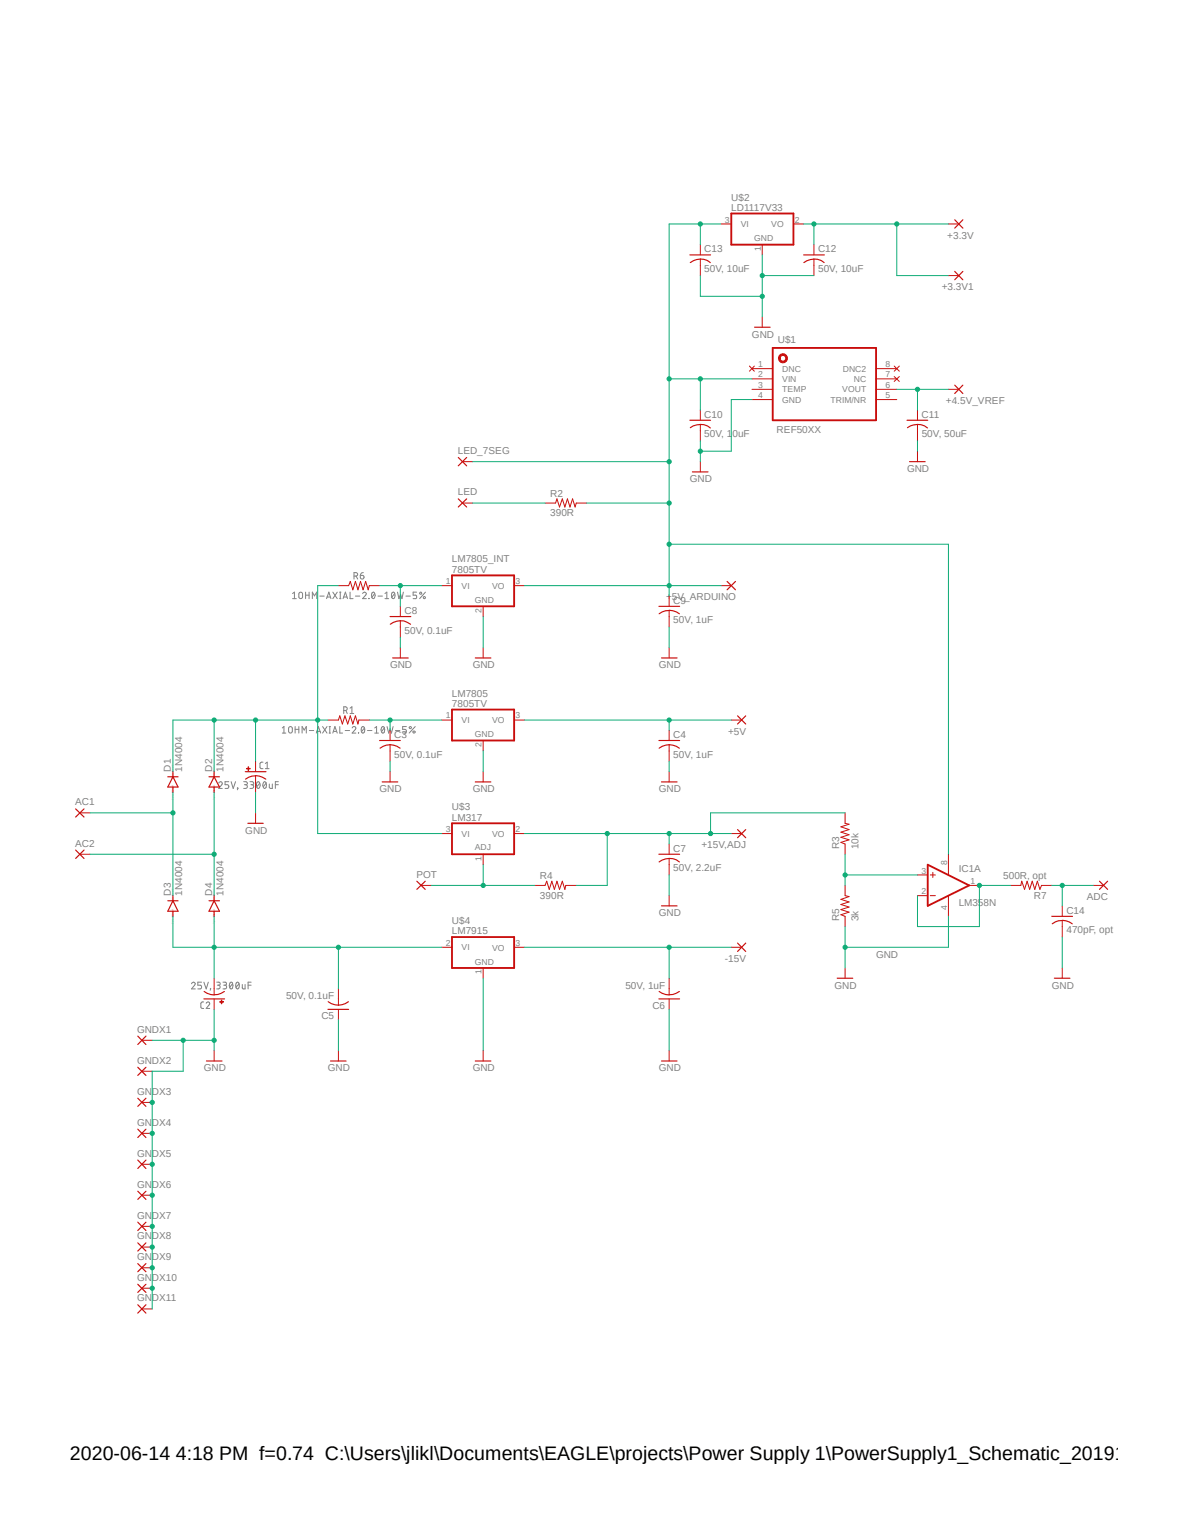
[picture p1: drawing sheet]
<svg xmlns="http://www.w3.org/2000/svg" width="216mm" height="279mm" viewBox="0 0 216 279" stroke-linecap="round" stroke-linejoin="round" font-family="sans-serif">
<defs><g id="words">
<text font-size="3.6" x="12.7" y="265.7">2020-06-14 4:18 PM f=0.74 C:\Users\jlikl\Documents\EAGLE\projects\Power Supply 1\PowerSupply1_Schematic_20191229_v1.</text>
<g font-size="1.8" fill="#808080">
<text x="133" y="38.4">LD1117V33</text>
<text x="133" y="36.5">U$2</text>
<text x="128.1" y="45.9">C13</text>
<text x="148.8" y="45.9">C12</text>
<text x="172.3" y="43.4">+3.3V</text>
<text x="128.1" y="49.5">50V, 10uF</text>
<text x="148.8" y="49.5">50V, 10uF</text>
<text x="171.3" y="52.8">+3.3V1</text>
<text x="136.8" y="61.5">GND</text>
<text x="141.5" y="62.4">U$1</text>
<text x="128.1" y="76">C10</text>
<text x="167.6" y="76">C11</text>
<text x="172" y="73.5">+4.5V_VREF</text>
<text x="83.3" y="82.6">LED_7SEG</text>
<text x="128.1" y="79.6">50V, 10uF</text>
<text x="141.3" y="78.7">REF50XX</text>
<text x="167.6" y="79.6">50V, 50uF</text>
<text x="125.5" y="87.8">GND</text>
<text x="165" y="85.9">GND</text>
<text x="83.3" y="90.2">LED</text>
<text x="100.1" y="94">390R</text>
<text x="100.1" y="90.4">R2</text>
<text x="82.2" y="104.2">7805TV</text>
<text x="82.2" y="102.4">LM7805_INT</text>
<text x="73.6" y="111.8">C8</text>
<text x="121.2" y="109.3">+5V_ARDUINO</text>
<text x="122.5" y="113.5">50V, 1uF</text>
<text x="122.5" y="109.9">C9</text>
<text x="73.6" y="115.4">50V, 0.1uF</text>
<text x="70.9" y="121.6">GND</text>
<text x="86" y="121.6">GND</text>
<text x="119.8" y="121.6">GND</text>
<text x="82.2" y="128.7">7805TV</text>
<text x="82.2" y="126.8">LM7805</text>
<text x="71.7" y="137.9">50V, 0.1uF</text>
<text x="71.7" y="134.3">C3</text>
<text x="122.5" y="137.9">50V, 1uF</text>
<text x="122.5" y="134.3">C4</text>
<text x="132.4" y="133.7">+5V</text>
<text x="31.1" y="140.5" transform="rotate(-90 31.1 140.5)">D1</text>
<text x="33.1" y="140.5" transform="rotate(-90 33.1 140.5)">1N4004</text>
<text x="38.6" y="140.5" transform="rotate(-90 38.6 140.5)">D2</text>
<text x="40.7" y="140.5" transform="rotate(-90 40.7 140.5)">1N4004</text>
<text x="13.7" y="146.6">AC1</text>
<text x="69" y="144.2">GND</text>
<text x="82.2" y="149.4">LM317</text>
<text x="82.2" y="147.5">U$3</text>
<text x="86" y="144.2">GND</text>
<text x="119.8" y="144.2">GND</text>
<text x="13.7" y="154.1">AC2</text>
<text x="44.6" y="151.7">GND</text>
<text x="122.5" y="155">C7</text>
<text x="127.6" y="154.4">+15V,ADJ</text>
<text x="152.6" y="154.6" transform="rotate(-90 152.6 154.6)">R3</text>
<text x="156.1" y="154.6" transform="rotate(-90 156.1 154.6)">10k</text>
<text x="75.7" y="159.8">POT</text>
<text x="98.2" y="160">R4</text>
<text x="122.5" y="158.6">50V, 2.2uF</text>
<text x="174.4" y="158.8">IC1A</text>
<text x="182.5" y="160">500R, opt</text>
<text x="31.1" y="163" transform="rotate(-90 31.1 163)">D3</text>
<text x="33.1" y="163" transform="rotate(-90 33.1 163)">1N4004</text>
<text x="38.6" y="163" transform="rotate(-90 38.6 163)">D4</text>
<text x="40.7" y="163" transform="rotate(-90 40.7 163)">1N4004</text>
<text x="98.2" y="163.6">390R</text>
<text x="119.8" y="166.8">GND</text>
<text x="152.6" y="167.7" transform="rotate(-90 152.6 167.7)">R5</text>
<text x="156.1" y="167.7" transform="rotate(-90 156.1 167.7)">3k</text>
<text x="174.4" y="164.9">LM358N</text>
<text x="188" y="163.6">R7</text>
<text x="194" y="166.3">C14</text>
<text x="197.7" y="163.8">ADC</text>
<text x="82.2" y="170.1">LM7915</text>
<text x="82.2" y="168.2">U$4</text>
<text x="194" y="169.9">470pF, opt</text>
<text x="131.9" y="175.1">-15V</text>
<text x="151.8" y="180">GND</text>
<text x="159.3" y="174.3">GND</text>
<text x="191.3" y="180">GND</text>
<text x="52" y="181.9">50V, 0.1uF</text>
<text x="58.5" y="185.5">C5</text>
<text x="113.7" y="180">50V, 1uF</text>
<text x="118.7" y="183.6">C6</text>
<text x="24.9" y="188">GNDX1</text>
<text x="24.9" y="193.6">GNDX2</text>
<text x="37.1" y="195">GND</text>
<text x="59.7" y="195">GND</text>
<text x="86" y="195">GND</text>
<text x="119.9" y="195">GND</text>
<text x="24.9" y="199.3">GNDX3</text>
<text x="24.9" y="204.9">GNDX4</text>
<text x="24.9" y="210.6">GNDX5</text>
<text x="24.9" y="216.2">GNDX6</text>
<text x="24.9" y="221.8">GNDX7</text>
<text x="24.9" y="225.6">GNDX8</text>
<text x="24.9" y="229.4">GNDX9</text>
<text x="24.9" y="233.1">GNDX10</text>
<text x="24.9" y="236.9">GNDX11</text>
</g>
<g font-size="1.6" fill="#808080">
<text x="131.9" y="40.5">3</text>
<text x="134.7" y="41.3">VI</text>
<text x="140.3" y="41.4">VO</text>
<text x="144.6" y="40.5">2</text>
<text x="137.2" y="43.9">GND</text>
<text x="138.4" y="45.7" transform="rotate(-90 138.4 45.7)">1</text>
<text x="137.9" y="66.8">1</text>
<text x="137.9" y="68.7">2</text>
<text x="137.9" y="70.6">3</text>
<text x="142.3" y="67.6">DNC</text>
<text x="142.3" y="69.6">VIN</text>
<text x="142.3" y="71.4">TEMP</text>
<text x="153.2" y="71.4">VOUT</text>
<text x="153.3" y="67.7">DNC2</text>
<text x="155.3" y="69.6">NC</text>
<text x="161.1" y="70.6">6</text>
<text x="161.1" y="68.7">7</text>
<text x="161.1" y="66.8">8</text>
<text x="137.9" y="72.5">4</text>
<text x="142.3" y="73.3">GND</text>
<text x="151.1" y="73.3">TRIM/NR</text>
<text x="161.1" y="72.5">5</text>
<text x="81.1" y="106.3">1</text>
<text x="83.9" y="107.1">VI</text>
<text x="89.5" y="107.2">VO</text>
<text x="93.8" y="106.3">3</text>
<text x="86.4" y="109.8">GND</text>
<text x="87.6" y="111.5" transform="rotate(-90 87.6 111.5)">2</text>
<text x="81.1" y="130.8">1</text>
<text x="83.9" y="131.6">VI</text>
<text x="89.5" y="131.6">VO</text>
<text x="93.8" y="130.8">3</text>
<text x="86.4" y="134.2">GND</text>
<text x="87.6" y="136" transform="rotate(-90 87.6 136)">2</text>
<text x="81.1" y="151.5">3</text>
<text x="83.9" y="152.3">VI</text>
<text x="86.4" y="154.7">ADJ</text>
<text x="89.5" y="152.3">VO</text>
<text x="93.8" y="151.5">2</text>
<text x="87.6" y="156.6" transform="rotate(-90 87.6 156.6)">1</text>
<text x="167.6" y="159">3</text>
<text x="172.3" y="157.5" transform="rotate(-90 172.3 157.5)">8</text>
<text x="176.5" y="160.9">1</text>
<text x="167.6" y="162.8">2</text>
<text x="172.3" y="165.6" transform="rotate(-90 172.3 165.6)">4</text>
<text x="81.1" y="172.2">2</text>
<text x="83.9" y="173">VI</text>
<text x="89.5" y="173">VO</text>
<text x="93.8" y="172.2">3</text>
<text x="86.4" y="175.6">GND</text>
<text x="87.6" y="177.3" transform="rotate(-90 87.6 177.3)">1</text>
</g>
<g font-size=".4" fill="#ffba08">
<text x="31.6" y="141.8" transform="rotate(-90 31.6 141.8)">SpiceOrder 2</text>
<text x="39.1" y="141.8" transform="rotate(-90 39.1 141.8)">SpiceOrder 2</text>
<text x="31.6" y="145.5" transform="rotate(-90 31.6 145.5)">SpiceOrder 1</text>
<text x="39.1" y="145.5" transform="rotate(-90 39.1 145.5)">SpiceOrder 1</text>
<text x="31.6" y="164.3" transform="rotate(-90 31.6 164.3)">SpiceOrder 2</text>
<text x="39.1" y="164.3" transform="rotate(-90 39.1 164.3)">SpiceOrder 2</text>
<text x="31.6" y="168.1" transform="rotate(-90 31.6 168.1)">SpiceOrder 1</text>
<text x="39.1" y="168.1" transform="rotate(-90 39.1 168.1)">SpiceOrder 1</text>
</g>
</g></defs>
<path d="M12.7 34.6l190.5 205.1M203.2 34.6l-190.5 205.1" fill="none" stroke="#fff" stroke-width=".18"/>
<g fill="none" stroke="#808080" stroke-width=".18">
<path d="M53.2 108l.4-.2v1.2M53.2 109h.7M54.5 107.8a.34 .34 0 0 1 .5 .3v.6a.34 .34 0 0 1-.3 .3 .34 .34 0 0 1-.3-.3v-.6zM55.6 107.8v1.2M55.6 108.3h.6M56.2 107.8v1.2M56.8 109v-1.2l.4 .7 .4-.7v1.2M58.2 108.5h.8M59.4 109l.4-1.2 .4 1.2M59.5 108.7h.6M60.5 107.8l.8 1.2M61.3 107.8l-.8 1.2"/>
<path d="M61.8 109h.2M61.8 107.8h.2M61.9 107.8v1.2M62.4 109l.4-1.2 .4 1.2M62.5 108.7h.6M63.7 107.8v1.2h.5M64.4 104.9h.3a.32 .32 0 0 0 .4-.4 .32 .32 0 0 0-.4-.3h-.3v1.2M64.6 108.5h.8M64.8 104.9l.3 .5M65.5 104.7h.5a.34 .34 0 0 1 .2 .4 .34 .34 0 0 1-.3 .3 .34 .34 0 0 1-.4-.3zM66 108a.33 .33 0 0 1 .4-.2 .33 .33 0 0 1 .1 .5l-.5 .7h.6M66.1 104.2l-.3 .1-.3 .4"/>
<path d="M67.1 108.9v.1zM67.8 107.8h.1a.69 .69 0 0 1 0 1.2 .75 .75 0 0 1-.1-1.2zM68.2 108l-.6 .7M68.7 108.5h.9M70 109h.7M70 108l.4-.2v1.2M71.4 107.8h.1a.74 .74 0 0 1 0 1.2 .71 .71 0 0 1-.1-1.2zM71.8 108l-.6 .7M72.3 107.8l.3 1.2 .3-.8 .2 .8 .3-1.2M73.8 108.5h.8M75.8 107.8h-.7v.5h.5l.2 .2v.3l-.2 .2h-.5M77.4 107.8l-1.1 1.2"/>
<path d="M47.8 138.7l-.4 .1-.1 .2v.8l.5 .1M48.3 139.9h.6M48.3 139l.3-.3v1.2M51.4 132.5l.2-.3v1.2M51.4 133.4h.6M52.7 132.3a.34 .34 0 0 1 .5 .2v.6a.34 .34 0 0 1-.4 .3 .34 .34 0 0 1-.3-.3v-.6zM53.7 132.2v1.2M53.7 132.8h.7M54.4 132.2v1.2M54.9 133.4v-1.2l.4 .7 .4-.7v1.2M56.3 133h.8M57.5 133.4l.4-1.2 .4 1.2"/>
<path d="M57.6 133.1h.6M58.7 132.2l.8 1.2M59.5 132.2l-.8 1.2M59.9 133.4h.2M59.9 132.2h.2M60 132.2v1.2M60.5 133.4l.4-1.2 .4 1.2M60.6 133.1h.6M61.8 132.2v1.2h.5M62.5 129.3h.3a.34 .34 0 0 0 .4-.3 .34 .34 0 0 0-.4-.3h-.3v1.2M62.8 133h.8M62.9 129.3l.3 .6"/>
<path d="M63.7 128.9l.3-.2v1.2M63.7 129.9h.6M64.1 132.5a.34 .34 0 0 1 .4-.3 .34 .34 0 0 1 .1 .6l-.5 .6h.6M65.2 133.3v.1zM65.9 132.3l.1-.1a.69 .69 0 0 1 0 1.2l-.3-.3v-.5zM66.3 132.5l-.6 .7M66.8 133h.8M68.2 133.4h.6M68.2 132.5l.3-.3v1.2M69.5 132.3l.1-.1a.69 .69 0 0 1 0 1.2l-.2-.1-.1-.5zM69.9 132.5l-.5 .7M70.4 132.2l.3 1.2 .3-.8 .2 .8 .3-1.2"/>
<path d="M71.9 133h.8M73.9 132.2h-.7v.6h.6l.1 .3-.1 .3h-.6M75.5 132.2l-1.1 1.2M39.8 142.6a.33 .33 0 0 1 .5-.3 .33 .33 0 0 1 0 .5l-.5 .7h.6M41.6 142.3h-.7v.5l.6 .1 .1 .2-.1 .4h-.6M42 142.3l.4 1.2 .4-1.2M43.2 143.4l.1 .1zM43.3 143.5l-.1 .3M44.3 142.3h.4l.3 .2-.1 .3h-.5M44.7 142.8a.34 .34 0 0 1 .3 .4 .34 .34 0 0 1-.3 .3h-.4M45.5 142.3h.4l.2 .2v.3h-.5M45.8 142.8a.34 .34 0 0 1 .3 .4 .34 .34 0 0 1-.3 .3h-.3"/>
<path d="M46.8 142.3h.2a.73 .73 0 0 1 0 1.2 .74 .74 0 0 1-.2-1.2zM47.2 142.6l-.5 .6M48 142.3h.1a.73 .73 0 0 1 0 1.2l-.2-.2-.1-.4zM48.4 142.6l-.5 .6M49 142.7v.6l.2 .2h.3v-.8M50.1 142.8h.5M50.6 142.3h-.5v1.2M34.8 179.1l.1-.2a.32 .32 0 0 1 .5 0 .32 .32 0 0 1 0 .4l-.6 .7h.7M36.7 178.8h-.7v.5l.5 .1 .2 .2-.2 .4h-.5M37.1 178.8l.4 1.2 .4-1.2M38.3 179.9v.1zM39.4 178.8h.6v.2v.3h-.5"/>
<path d="M39.7 179.3a.34 .34 0 0 1 .3 .4 .34 .34 0 0 1-.3 .3h-.3M40.6 178.8h.5l.1 .2-.1 .3h-.4M40.9 179.3a.34 .34 0 0 1 .3 .4 .34 .34 0 0 1-.3 .3h-.3M41.9 178.8h.1a.73 .73 0 0 1 0 1.2l-.2-.2-.1-.4zM42.3 179.1l-.5 .6M43.1 178.8h.1a.78 .78 0 0 1 0 1.2 .74 .74 0 0 1-.1-1.2zM43.5 179.1l-.6 .6M44.1 179.2v.7l.1 .1h.4v-.8M45.1 179.3h.6M45.7 178.8h-.6v1.2M37 182.4l-.4 .1-.1 .1 .1 .8 .4 .2M37.5 182.6l.3-.2 .3 .1v.3l-.6 .8h.6"/>
<path d="M38.3 180l-.1 .3"/>
<circle cx="76.5" cy="108" r=".2"/>
<circle cx="77.2" cy="108.8" r=".2"/>
<circle cx="74.6" cy="132.4" r=".2"/>
<circle cx="75.3" cy="133.2" r=".21"/>
</g>
<g fill="none" stroke="#c90d0c" stroke-width=".21">
<path d="M83.4 90.8l1.5 1.5M83.4 83.3l1.5 1.5M84.9 90.8l-1.5 1.5M84.9 83.3l-1.5 1.5M71.4 119.8h2.9M86.4 119.8h2.9M120.3 119.8h2.8M132.2 105.8l1.6 1.6M133.8 105.8l-1.6 1.6M13.8 147.2l1.5 1.5M13.8 154.7l1.5 1.6M15.3 147.2l-1.5 1.5"/>
<path d="M15.3 154.7l-1.5 1.6M30.5 141.4h1.9M31.5 140.5v.9M31.5 143.3v.9M31.5 141.4l.9 1.9h-1.9zM38 141.4h1.9M38.9 140.5v.9M38.9 143.3v.9M38.9 141.4l1 1.9h-1.9zM44.6 140.5h3.8M45.1 149.9h2.8M46.5 141.2l.7 .1 1.1 .5"/>
<path d="M46.5 141.2l-.7 .1-1.1 .5M69.5 142.3h2.8M86.4 142.3h2.9M120.3 142.3h2.8M134.2 151l1.4 1.5M135.6 151l-1.4 1.5M30.5 164h1.9M31.5 164l.9 1.9h-1.9zM31.5 163v1M31.5 165.9v.9M38 164h1.9M38.9 164l1 1.9h-1.9z"/>
<path d="M38.9 163v1M38.9 165.9v.9M75.8 160.4l1.5 1.5M77.3 160.4l-1.5 1.5M120.3 164.9h2.8M134.2 171.7l1.4 1.5M135.6 171.7l-1.4 1.5M152.3 178.1h2.8M200 160.4l1.5 1.5M201.5 160.4l-1.5 1.5M25.1 188.6l1.4 1.5M25.1 194.3l1.4 1.4"/>
<path d="M25.1 199.9l1.4 1.5M26.5 188.6l-1.4 1.5M26.5 194.3l-1.4 1.4M26.5 199.9l-1.4 1.5M37.5 193.1h2.9M60.1 193.1h2.8M86.4 193.1h2.9M120.3 193.1h2.8M25.1 205.5l1.4 1.6M25.1 211.2l1.4 1.5M26.5 205.5l-1.4 1.6M26.5 211.2l-1.4 1.5"/>
</g>
<g fill="none" stroke="#c90d0c" stroke-width=".18">
<path d="M84.1 91.6h1.9M84.1 84h1.9M99.1 91.6h1.9l.3-.8 .5 1.5 .5-1.5 .4 1.5 .5-1.5 .5 1.5 .4-1.5 .5 1.5 .2-.7h1.9M61.6 106.6h1.8l.3-.8 .5 1.6 .4-1.6 .5 1.6 .5-1.6 .4 1.6 .5-1.6 .5 1.6 .2-.8h1.8M72.8 117.9v1.9M80.3 106.6h1.9M87.9 110.4v1.8M87.9 117.9v1.9M93.5 106.6h1.9M121.7 117.9v1.9M131.1 106.6h1.9M59.6 131.1h2l.2-.8 .5 1.5 .4-1.5 .5 1.5 .5-1.5 .5 1.5 .4-1.5 .5 1.5 .2-.7h1.9"/>
<path d="M80.3 131.1h1.9M87.9 134.8v1.9M93.5 131.1h1.9M14.5 148h1.9M14.5 155.5h1.9M46.5 141.2v1.1M46.5 148v1.9M71 140.5v1.8M87.9 140.5v1.8M121.7 140.5v1.8M133 151.7h1.9M153.7 148v1.9l.7 .1-1.4 .5 1.4 .5-1.4 .5 1.4 .4-1.4 .5 1.4 .5-1.4 .4 .7 .3v1.9"/>
<path d="M76.6 161.2h1.8M121.7 163v1.9M133 172.4h1.9M153.7 161.2v1.8l.7 .2-1.4 .5 1.4 .5-1.4 .4 1.4 .5-1.4 .5 1.4 .4-1.4 .5 .7 .3v1.9M153.7 176.2v1.9M198.8 161.2h1.9M25.8 189.4h1.9M25.8 195h1.9M38.9 191.2v1.9M61.6 191.2v1.9M87.9 191.2v1.9M121.7 191.2v1.9"/>
<path d="M25.8 200.7h1.9M25.8 206.3h1.9M25.8 211.9h1.9"/>
</g>
<path d="M82.2 104.7h11.3v5.7h-11.3zM82.2 129.2h11.3v5.6h-11.3z" fill="none" stroke="#c90d0c" stroke-width=".34"/>
<path d="M44.8 139.9l.7 .1z" fill-rule="evenodd" fill="#c90d0c"/>
<path d="M44.8 139.9l.7 .1z" fill="none" stroke="#c90d0c" stroke-width=".18"/>
<path d="M45.1 139.6l.1 .7z" fill-rule="evenodd" fill="#c90d0c"/>
<path d="M45.1 139.6l.1 .7zM46.5 138.6v1.9M46.5 142.3v1.9M38.9 180v1.1" fill="none" stroke="#c90d0c" stroke-width=".18"/>
<path d="M37.1 181.8h3.8M37.1 180.5l.6 .3 1.2 .3M40.8 180.5l-1.2 .5-.7 .1" fill="none" stroke="#c90d0c" stroke-width=".21"/>
<path d="M40 182.3l.6 .1z" fill-rule="evenodd" fill="#c90d0c"/>
<path d="M40 182.3l.6 .1z" fill="none" stroke="#c90d0c" stroke-width=".18"/>
<path d="M40.3 182v.7z" fill-rule="evenodd" fill="#c90d0c"/>
<g fill="none" stroke="#c90d0c" stroke-width=".18">
<path d="M127.4 74.6v1.9M127.4 77.3v3M166.9 74.6v1.9M166.9 77.3v3M172.5 70.9h1.9M127.4 84v1.9M166.9 82.1v1.9M72.8 110.4v1.8M72.8 113v3M121.7 108.5v1.9M121.7 111.1v3M71 132.9v1.9"/>
<path d="M71 135.6v3M121.7 132.9v1.9M121.7 135.6v3M133 131.1h1.9M121.7 153.6v1.9M121.7 156.3v3M38.9 178.1v1.9M61.6 180v3M97.3 161.2h1.8l.3-.8 .5 1.5 .5-1.5 .4 1.5 .5-1.5 .5 1.5 .5-1.5 .4 1.5 .2-.7h1.9M121.7 178.1v3M38.9 181.8v1.9M40.3 182v.7z"/>
<path d="M61.6 183.7v1.9M121.7 181.8v1.9M25.8 217.6h1.9M25.8 223.2h1.9"/>
</g>
<g fill="none" stroke="#c90d0c" stroke-width=".21">
<path d="M125.5 76.5h3.7M125.6 77.9a3 3 0 0 1 3.6 0M165 76.5h3.7M165.1 77.9a3 3 0 0 1 3.6 0M173.7 70.1l1.4 1.5M175.1 70.1l-1.4 1.5M125.9 85.9h2.9M165.4 84h2.9M71 112.2h3.7M71 113.6a2.99 2.99 0 0 1 3.7 0M119.8 110.4h3.8M121.7 111.1l1.3 .3 .6 .3"/>
<path d="M121.7 111.1l-.6 .1-1.2 .5M69 134.8h3.8M69.1 136.2a2.93 2.93 0 0 1 3.7 0M119.8 134.8h3.8M119.9 136.2a2.99 2.99 0 0 1 3.7 0M134.2 130.3l1.4 1.5M135.6 130.3l-1.4 1.5M119.8 155.5h3.8M119.9 156.9a2.99 2.99 0 0 1 3.7 0M59.6 183.7h3.8M59.7 182.3a2.99 2.99 0 0 0 3.7 0M119.8 181.8h3.8"/>
<path d="M119.9 180.5l.5 .3 1.3 .3M123.6 180.5l-1.2 .5-.7 .1M25.1 216.8l1.4 1.5M26.5 216.8l-1.4 1.5M25.1 222.5l1.4 1.5M26.5 222.5l-1.4 1.5"/>
</g>
<path d="M140.5 63.3h18.8v13.2h-18.8z" fill="none" stroke="#c90d0c" stroke-width=".34"/>
<path d="M141.9 64.5a.82 .82 0 0 1 1.3 .3 .82 .82 0 0 1-.6 1.2 .82 .82 0 0 1-1-.8h.3a.52 .52 0 0 1 .7-.4 .52 .52 0 0 1 .2 .8 .52 .52 0 0 1-.9-.2v-.2h-.3l.1-.4z" fill-rule="evenodd" fill="#c90d0c"/>
<g fill="none" stroke="#c90d0c" stroke-width=".18">
<path d="M127.4 44.5v1.9M127.4 47.2v3M131.1 40.8h1.9M138.6 44.5v1.9M138.6 57.7v1.9M144.3 40.8h1.9M148 44.5v1.9M148 47.2v3M172.5 40.8h1.9M172.5 50.2h1.9M136.3 66.6l.9 1M136.8 67.1h3.7"/>
<path d="M136.8 69h3.7M136.8 70.9h3.7M136.8 72.7h3.7M137.2 66.6l-.9 1M141.9 64.5a.82 .82 0 0 1 1.3 .3 .82 .82 0 0 1-.6 1.2 .82 .82 0 0 1-1-.8h.3a.52 .52 0 0 1 .7-.4 .52 .52 0 0 1 .2 .8 .52 .52 0 0 1-.9-.2v-.2h-.3l.1-.4zM159.3 67.1h3.8M159.3 69h3.8M159.3 70.9h3.8M159.3 72.7h3.8M162.6 68.5l1 .9M162.6 66.6l1 1M163.6 68.5l-1 .9"/>
<path d="M163.6 66.6l-1 1M80.3 151.7h1.9M87.9 155.5v1.9M93.5 151.7h1.9M166.9 159.3h1.8M169.2 159.3h.9M169.7 158.8v.9M172.5 155.5v3.8M80.3 172.4h1.9M87.9 176.2v1.9M93.5 172.4h1.9M166.9 163h1.8"/>
<path d="M169.2 163h.9M172.5 163v3.8M176.3 161.2h1.8M183.8 161.2h1.9l.1-.8 .6 1.5 .4-1.5 .5 1.5 .4-1.5 .5 1.5 .5-1.5 .4 1.5 .3-.7h1.9M193.2 164.9v1.9M193.2 167.6v3M193.2 176.2v1.9M25.8 227h1.9M25.8 230.8h1.9M25.8 234.5h1.9M25.8 238.3h1.9"/>
</g>
<g fill="none" stroke="#c90d0c" stroke-width=".21">
<path d="M125.5 46.4h3.7M125.6 47.8a2.93 2.93 0 0 1 3.6 0M137.2 59.6h2.9M146.2 46.4h3.7M146.2 47.8a2.99 2.99 0 0 1 3.7 0M173.7 40l1.4 1.5M173.7 49.4l1.4 1.5M175.1 40l-1.4 1.5M175.1 49.4l-1.4 1.5M191.3 166.8h3.8M191.8 178.1h2.8M193.2 167.5l1.3 .3 .5 .3"/>
<path d="M193.2 167.6h-.7l-1.1 .5M25.1 226.2l1.4 1.5M25.1 230l1.4 1.5M25.1 233.8l1.4 1.4M25.1 237.5l1.4 1.5M26.5 226.2l-1.4 1.5M26.5 230l-1.4 1.5M26.5 233.8l-1.4 1.4M26.5 237.5l-1.4 1.5"/>
</g>
<path d="M133 38.9h11.3v5.6h-11.3zM82.2 149.9h11.3v5.6h-11.3zM168.7 157.4l7.6 3.8-7.6 3.7zM82.2 170.6h11.3v5.6h-11.3z" fill="none" stroke="#c90d0c" stroke-width=".34"/>
<path d="M87.9 157.4v3.8M78.4 161.2h18.9" fill="none" stroke="#0dab76" stroke-width=".18"/>
<circle cx="87.9" cy="161.2" r=".38" fill="#0dab76"/>
<g fill="none" stroke="#0dab76" stroke-width=".18">
<path d="M121.7 151.7v1.9M129.2 151.7h-18.8v9.5h-5.6"/>
<circle cx="87.9" cy="161.2" r=".38"/>
</g>
<circle cx="121.7" cy="151.7" r=".38" fill="#0dab76"/>
<g fill="none" stroke="#0dab76" stroke-width=".18">
<path d="M95.4 151.7h15M129.2 151.7h3.8"/>
<circle cx="121.7" cy="151.7" r=".38"/>
</g>
<circle cx="110.4" cy="151.7" r=".38" fill="#0dab76"/>
<g fill="none" stroke="#0dab76" stroke-width=".18">
<path d="M129.2 148v3.7"/>
<circle cx="110.4" cy="151.7" r=".38"/>
</g>
<circle cx="129.2" cy="151.7" r=".38" fill="#0dab76"/>
<g fill="none" stroke="#0dab76" stroke-width=".18">
<path d="M71 138.6v1.9M121.7 138.6v1.9M121.7 159.3v3.7M129.2 148h24.5M27.7 189.4h11.2v1.8M33.3 189.4v5.6"/>
<circle cx="129.2" cy="151.7" r=".38"/>
</g>
<circle cx="33.3" cy="189.4" r=".38" fill="#0dab76"/>
<g fill="none" stroke="#0dab76" stroke-width=".18">
<path d="M33.3 195h-5.6v11.3"/>
<circle cx="33.3" cy="189.4" r=".38"/>
</g>
<circle cx="27.7" cy="200.7" r=".38" fill="#0dab76"/>
<g fill="none" stroke="#0dab76" stroke-width=".18">
<path d="M27.7 206.3v5.6"/>
<circle cx="27.7" cy="200.7" r=".38"/>
</g>
<circle cx="27.7" cy="206.3" r=".38" fill="#0dab76"/>
<g fill="none" stroke="#0dab76" stroke-width=".18">
<path d="M27.7 211.9v5.7"/>
<circle cx="27.7" cy="206.3" r=".38"/>
</g>
<circle cx="27.7" cy="211.9" r=".38" fill="#0dab76"/>
<g fill="none" stroke="#0dab76" stroke-width=".18">
<path d="M27.7 217.6v5.6"/>
<circle cx="27.7" cy="211.9" r=".38"/>
</g>
<circle cx="27.7" cy="217.6" r=".38" fill="#0dab76"/>
<g fill="none" stroke="#0dab76" stroke-width=".18">
<path d="M38.9 183.7v5.7"/>
<circle cx="27.7" cy="217.6" r=".38"/>
</g>
<circle cx="38.9" cy="189.4" r=".38" fill="#0dab76"/>
<g fill="none" stroke="#0dab76" stroke-width=".18">
<path d="M27.7 223.2v3.8"/>
<circle cx="38.9" cy="189.4" r=".38"/>
</g>
<circle cx="27.7" cy="223.2" r=".38" fill="#0dab76"/>
<g fill="none" stroke="#0dab76" stroke-width=".18">
<path d="M27.7 227v3.8"/>
<circle cx="27.7" cy="223.2" r=".38"/>
</g>
<circle cx="27.7" cy="227" r=".38" fill="#0dab76"/>
<g fill="none" stroke="#0dab76" stroke-width=".18">
<path d="M27.7 230.8v3.7"/>
<circle cx="27.7" cy="227" r=".38"/>
</g>
<circle cx="27.7" cy="230.8" r=".38" fill="#0dab76"/>
<g fill="none" stroke="#0dab76" stroke-width=".18">
<path d="M27.7 234.5v3.8"/>
<circle cx="27.7" cy="230.8" r=".38"/>
</g>
<circle cx="27.7" cy="234.5" r=".38" fill="#0dab76"/>
<g fill="none" stroke="#0dab76" stroke-width=".18">
<path d="M136.8 72.7h-3.8v9.4h-5.6M127.4 80.3v3.7M72.8 116v1.9M87.9 112.2v5.7M121.7 114.1v3.8M87.9 136.7v3.8M46.5 144.2v3.8M87.9 178.1v13.1"/>
<circle cx="27.7" cy="234.5" r=".38"/>
</g>
<circle cx="127.4" cy="82.1" r=".38" fill="#0dab76"/>
<g fill="none" stroke="#0dab76" stroke-width=".18">
<path d="M127.4 50.2v3.7h11.2M138.6 46.4v11.3M166.9 80.3v1.8"/>
<circle cx="127.4" cy="82.1" r=".38"/>
</g>
<circle cx="138.6" cy="53.9" r=".38" fill="#0dab76"/>
<g fill="none" stroke="#0dab76" stroke-width=".18">
<path d="M138.6 50.2h9.4"/>
<circle cx="138.6" cy="53.9" r=".38"/>
</g>
<circle cx="138.6" cy="50.2" r=".38" fill="#0dab76"/>
<g fill="none" stroke="#0dab76" stroke-width=".18">
<path d="M153.7 168.7v7.5M172.5 166.8v5.6h-18.8M61.6 185.6v5.6M121.7 183.7v7.5"/>
<circle cx="138.6" cy="50.2" r=".38"/>
</g>
<circle cx="153.7" cy="172.4" r=".38" fill="#0dab76"/>
<g fill="none" stroke="#0dab76" stroke-width=".18">
<path d="M95.4 131.1h37.6M121.7 131.1v1.8M193.2 170.6v5.6"/>
<circle cx="153.7" cy="172.4" r=".38"/>
</g>
<circle cx="121.7" cy="131.1" r=".38" fill="#0dab76"/>
<g fill="none" stroke="#0dab76" stroke-width=".18">
<path d="M67.2 131.1h13.1M71 131.1v1.8"/>
<circle cx="121.7" cy="131.1" r=".38"/>
</g>
<circle cx="71" cy="131.1" r=".38" fill="#0dab76"/>
<g fill="none" stroke="#0dab76" stroke-width=".18">
<path d="M38.9 131.1v9.4M59.6 131.1h-28.1v9.4"/>
<circle cx="71" cy="131.1" r=".38"/>
</g>
<circle cx="38.9" cy="131.1" r=".38" fill="#0dab76"/>
<g fill="none" stroke="#0dab76" stroke-width=".18">
<path d="M57.8 131.1v20.6h22.5"/>
<circle cx="38.9" cy="131.1" r=".38"/>
</g>
<circle cx="57.8" cy="131.1" r=".38" fill="#0dab76"/>
<g fill="none" stroke="#0dab76" stroke-width=".18">
<path d="M61.6 106.6h-3.8v24.5M46.5 131.1v7.5"/>
<circle cx="57.8" cy="131.1" r=".38"/>
</g>
<circle cx="46.5" cy="131.1" r=".38" fill="#0dab76"/>
<g fill="none" stroke="#0dab76" stroke-width=".18">
<path d="M95.4 172.4h37.6M121.7 172.4v5.7"/>
<circle cx="46.5" cy="131.1" r=".38"/>
</g>
<circle cx="121.7" cy="172.4" r=".38" fill="#0dab76"/>
<g fill="none" stroke="#0dab76" stroke-width=".18">
<path d="M16.4 155.5h22.5M38.9 144.2v18.8"/>
<circle cx="121.7" cy="172.4" r=".38"/>
</g>
<circle cx="38.9" cy="155.5" r=".38" fill="#0dab76"/>
<g fill="none" stroke="#0dab76" stroke-width=".18">
<path d="M16.4 148h15.1M31.5 144.2v18.8"/>
<circle cx="38.9" cy="155.5" r=".38"/>
</g>
<circle cx="31.5" cy="148" r=".38" fill="#0dab76"/>
<g fill="none" stroke="#0dab76" stroke-width=".18">
<path d="M31.5 166.8v5.6h48.8M38.9 166.8v5.6"/>
<circle cx="31.5" cy="148" r=".38"/>
</g>
<circle cx="38.9" cy="172.4" r=".38" fill="#0dab76"/>
<g fill="none" stroke="#0dab76" stroke-width=".18">
<path d="M38.9 172.4v5.7M61.6 172.4v7.6"/>
<circle cx="38.9" cy="172.4" r=".38"/>
</g>
<circle cx="61.6" cy="172.4" r=".38" fill="#0dab76"/>
<g fill="none" stroke="#0dab76" stroke-width=".18">
<path d="M86 91.6h13.1M153.7 155.5v5.7M153.7 159.3h13.2"/>
<circle cx="61.6" cy="172.4" r=".38"/>
</g>
<circle cx="153.7" cy="159.3" r=".38" fill="#0dab76"/>
<g fill="none" stroke="#0dab76" stroke-width=".18">
<path d="M183.8 161.2h-5.7v7.5h-11.2v-5.7"/>
<circle cx="153.7" cy="159.3" r=".38"/>
</g>
<circle cx="178.1" cy="161.2" r=".38" fill="#0dab76"/>
<g fill="none" stroke="#0dab76" stroke-width=".18">
<path d="M106.7 91.6h15v16.9M95.4 106.6h26.3"/>
<circle cx="178.1" cy="161.2" r=".38"/>
</g>
<circle cx="121.7" cy="106.6" r=".38" fill="#0dab76"/>
<circle cx="121.7" cy="106.6" r=".38" fill="none" stroke="#0dab76" stroke-width=".18"/>
<circle cx="121.7" cy="91.6" r=".38" fill="#0dab76"/>
<g fill="none" stroke="#0dab76" stroke-width=".18">
<path d="M127.4 69v5.6M136.8 69h-15.1v22.6M121.7 106.6h9.4"/>
<circle cx="121.7" cy="91.6" r=".38"/>
</g>
<circle cx="127.4" cy="69" r=".38" fill="#0dab76"/>
<g fill="none" stroke="#0dab76" stroke-width=".18">
<path d="M131.1 40.8h-9.4v28.2"/>
<circle cx="127.4" cy="69" r=".38"/>
</g>
<circle cx="121.7" cy="69" r=".38" fill="#0dab76"/>
<g fill="none" stroke="#0dab76" stroke-width=".18">
<path d="M127.4 40.8v3.7"/>
<circle cx="121.7" cy="69" r=".38"/>
</g>
<circle cx="127.4" cy="40.8" r=".38" fill="#0dab76"/>
<g fill="none" stroke="#0dab76" stroke-width=".18">
<path d="M86 84h35.7"/>
<circle cx="127.4" cy="40.8" r=".38"/>
</g>
<circle cx="121.7" cy="84" r=".38" fill="#0dab76"/>
<g fill="none" stroke="#0dab76" stroke-width=".18">
<path d="M121.7 99.1h50.8v56.4"/>
<circle cx="121.7" cy="84" r=".38"/>
</g>
<circle cx="121.7" cy="99.1" r=".38" fill="#0dab76"/>
<g fill="none" stroke="#0dab76" stroke-width=".18">
<path d="M69 106.6h11.3M72.8 106.6v3.8"/>
<circle cx="121.7" cy="99.1" r=".38"/>
</g>
<circle cx="72.8" cy="106.6" r=".38" fill="#0dab76"/>
<g fill="none" stroke="#0dab76" stroke-width=".18">
<path d="M163.1 70.9h9.4M166.9 70.9v3.7"/>
<circle cx="72.8" cy="106.6" r=".38"/>
</g>
<circle cx="166.9" cy="70.9" r=".38" fill="#0dab76"/>
<g fill="none" stroke="#0dab76" stroke-width=".18">
<path d="M146.2 40.8h26.3M163.1 40.8v9.4h9.4"/>
<circle cx="166.9" cy="70.9" r=".38"/>
</g>
<circle cx="163.1" cy="40.8" r=".38" fill="#0dab76"/>
<g fill="none" stroke="#0dab76" stroke-width=".18">
<path d="M148 40.8v3.7"/>
<circle cx="163.1" cy="40.8" r=".38"/>
</g>
<circle cx="148" cy="40.8" r=".38" fill="#0dab76"/>
<g fill="none" stroke="#0dab76" stroke-width=".18">
<path d="M191.3 161.2h7.5M193.2 161.2v3.7"/>
<circle cx="148" cy="40.8" r=".38"/>
</g>
<circle cx="193.2" cy="161.2" r=".38" fill="#0dab76"/>
<circle cx="193.2" cy="161.2" r=".38" fill="none" stroke="#0dab76" stroke-width=".18"/>
<use href="#words"/>
</svg>
